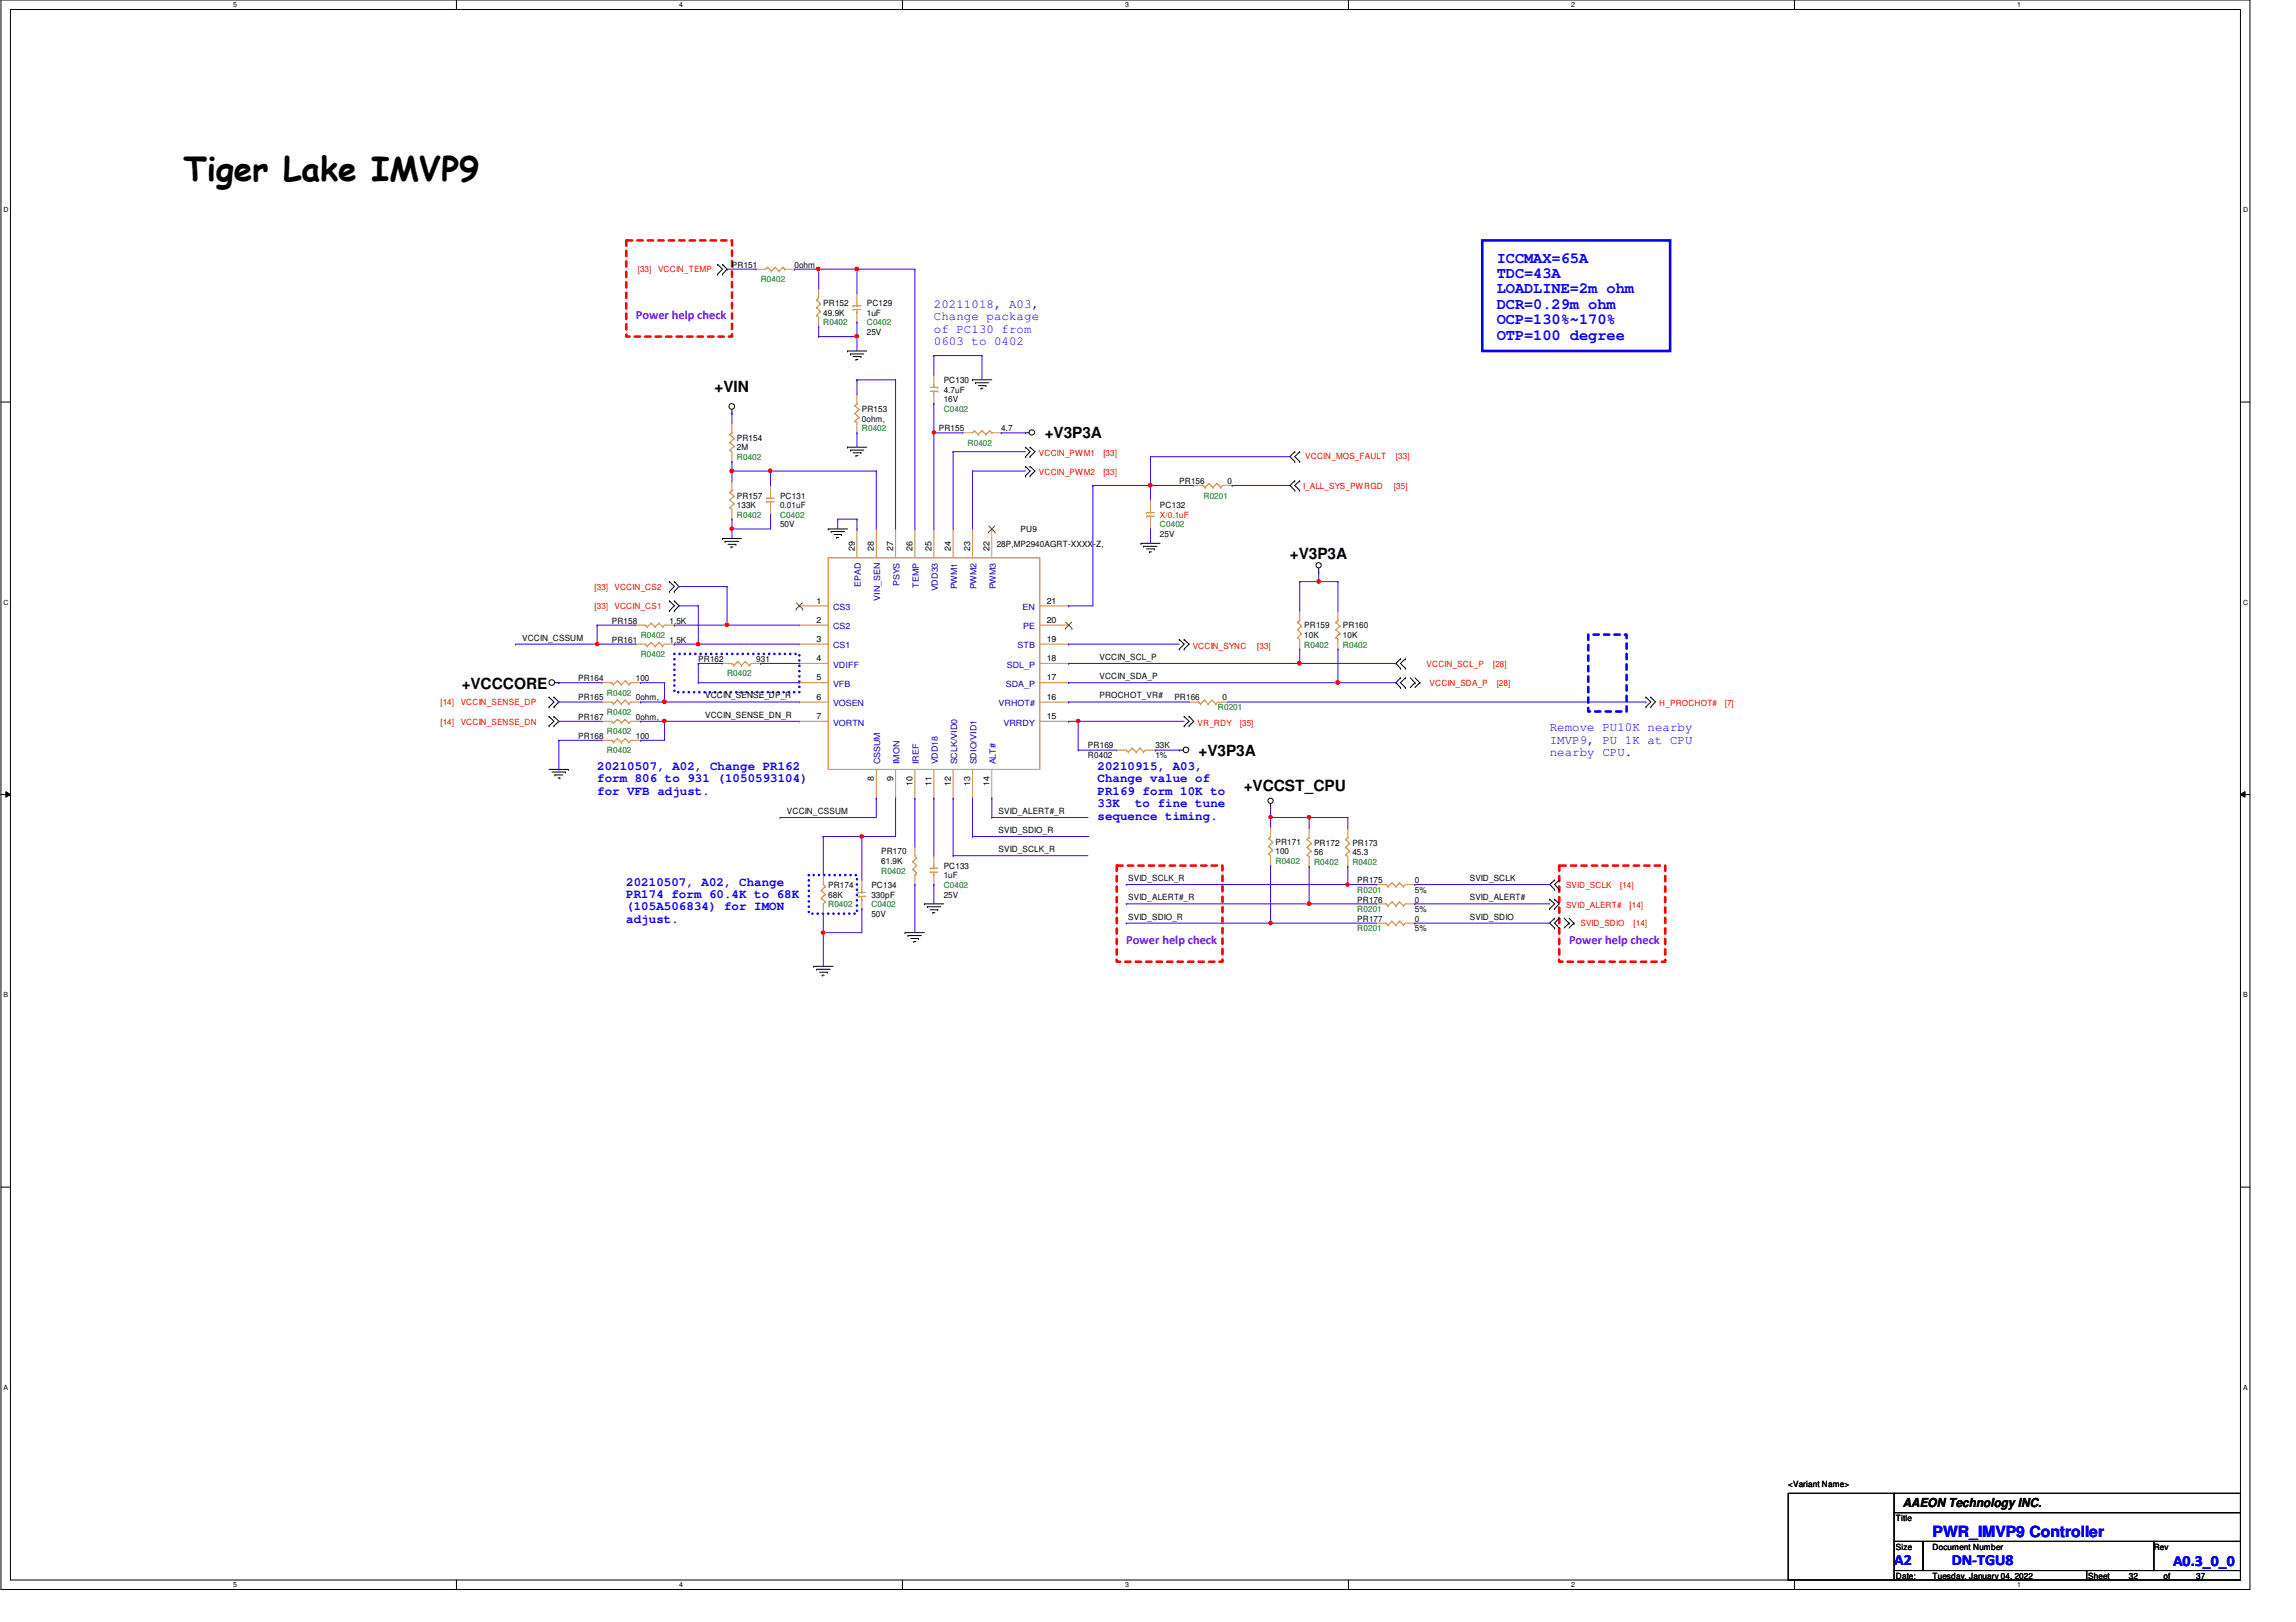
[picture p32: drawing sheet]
<svg xmlns="http://www.w3.org/2000/svg" width="297mm" height="210mm" viewBox="0 0 297 210" stroke-linecap="round" stroke-linejoin="round" font-family="sans-serif">
<defs><g id="words">
<text font-size="4.3" x="23.7" y="23.4">Tiger Lake IMVP9</text>
<g font-size="2" fill="#00f">
<text x="193.6" y="34">ICCMAX=65A</text>
<text x="193.6" y="36">TDC=43A</text>
<text x="193.6" y="38">LOADLINE=2m ohm</text>
<text x="193.6" y="40">DCR=0.29m ohm</text>
<text x="193.6" y="42">OCP=130%~170%</text>
<text x="193.6" y="43.9">OTP=100 degree</text>
<text x="245.1" y="202.5">A2</text>
<text x="250" y="198.9">PWR_IMVP9 Controller</text>
<text x="252.5" y="202.5">DN-TGU8</text>
<text x="281.1" y="202.6">A0.3_0_0</text>
</g>
<g font-size="2">
<text x="92.5" y="50.8">+VIN</text>
<text x="135.2" y="56.7">+V3P3A</text>
<text x="166.9" y="72.3">+V3P3A</text>
<text x="59.7" y="89.1">+VCCCORE</text>
<text x="155.1" y="97.8">+V3P3A</text>
<text x="160.9" y="102.4">+VCCST_CPU</text>
</g>
<g font-size="1.6" fill="#8000ff">
<text x="82.3" y="41.3">Power help check</text>
<text x="145.7" y="122.2">Power help check</text>
<text x="203" y="122.2">Power help check</text>
</g>
<g font-size="1.6" fill="#00f">
<text x="120.8" y="39.8">20211018, A03,</text>
<text x="120.8" y="41.4">Change package</text>
<text x="120.8" y="43.1">of PC130 from</text>
<text x="120.8" y="44.7">0603 to 0402</text>
<text x="200.5" y="94.6">Remove PU10K nearby</text>
<text x="77.3" y="99.7">20210507, A02, Change PR162</text>
<text x="77.3" y="101.3">form 806 to 931 (1050593104)</text>
<text x="142" y="99.7">20210915, A03,</text>
<text x="142" y="101.3">Change value of</text>
<text x="200.5" y="96.2">IMVP9, PU 1K at CPU</text>
<text x="200.5" y="97.8">nearby CPU.</text>
<text x="77.3" y="102.9">for VFB adjust.</text>
<text x="142" y="102.9">PR169 form 10K to</text>
<text x="142" y="104.5">33K</text>
<text x="142" y="106.1">sequence timing.</text>
<text x="146.9" y="104.5">to fine tune</text>
<text x="81" y="114.6">20210507, A02, Change</text>
<text x="81" y="116.2">PR174 form 60.4K to 68K</text>
<text x="81" y="117.8">(105A506834) for IMON</text>
<text x="81" y="119.4">adjust.</text>
</g>
<text font-size="1.6" x="246.2" y="195.1">AAEON Technology INC.</text>
<g font-size="1.1" fill="#f00">
<text x="82.5" y="35.3">[33]</text>
<text x="85.1" y="35.3">VCCIN_TEMP</text>
<text x="134.4" y="59.1">VCCIN_PWM1</text>
<text x="142.7" y="59.1">[33]</text>
<text x="168.9" y="59.4">VCCIN_MOS_FAULT</text>
<text x="180.6" y="59.4">[33]</text>
<text x="134.4" y="61.5">VCCIN_PWM2</text>
<text x="142.7" y="61.5">[33]</text>
<text x="168.6" y="63.3">I_ALL_SYS_PWRGD</text>
<text x="180.3" y="63.3">[35]</text>
<text x="150.1" y="67">X/0.1uF</text>
<text x="76.9" y="76.3">[33]</text>
<text x="79.5" y="76.3">VCCIN_CS2</text>
<text x="76.9" y="78.8">[33]</text>
<text x="79.5" y="78.8">VCCIN_CS1</text>
<text x="154.3" y="83.9">VCCIN_SYNC</text>
<text x="162.6" y="83.9">[33]</text>
<text x="184.6" y="86.3">VCCIN_SCL_P</text>
<text x="185" y="88.8">VCCIN_SDA_P</text>
<text x="193.2" y="86.3">[28]</text>
<text x="193.6" y="88.8">[28]</text>
<text x="57" y="91.3">[14]</text>
<text x="57" y="93.8">[14]</text>
<text x="59.6" y="91.3">VCCIN_SENSE_DP</text>
<text x="59.6" y="93.8">VCCIN_SENSE_DN</text>
<text x="154.9" y="93.9">VR_RDY</text>
<text x="160.4" y="93.9">[35]</text>
<text x="214.7" y="91.4">H_PROCHOT#</text>
<text x="223.1" y="91.4">[7]</text>
<text x="202.6" y="114.9">SVID_SCLK</text>
<text x="202.6" y="117.5">SVID_ALERT#</text>
<text x="204.5" y="119.9">SVID_SDIO</text>
<text x="209.6" y="114.9">[14]</text>
<text x="210.8" y="117.5">[14]</text>
<text x="211.3" y="119.9">[14]</text>
</g>
<g font-size="1.1">
<text x="94.7" y="34.6">PR151</text>
<text x="102.8" y="34.6">0ohm,</text>
<text x="106.5" y="39.6">PR152</text>
<text x="106.5" y="40.9">49.9K</text>
<text x="112.1" y="39.6">PC129</text>
<text x="112.1" y="40.9">1uF</text>
<text x="112.1" y="43.3">25V</text>
<text x="111.5" y="53.3">PR153</text>
<text x="122.1" y="49.6">PC130</text>
<text x="122.1" y="50.8">4.7uF</text>
<text x="122.1" y="52.1">16V</text>
<text x="95.3" y="57.1">PR154</text>
<text x="95.3" y="58.3">2M</text>
<text x="111.5" y="54.6">0ohm,</text>
<text x="121.5" y="55.8">PR155</text>
<text x="129.5" y="55.8">4.7</text>
<text x="95.3" y="64.5">PR157</text>
<text x="95.3" y="65.7">133K</text>
<text x="100.9" y="64.5">PC131</text>
<text x="100.9" y="65.7">0.01uF</text>
<text x="150.1" y="65.7">PC132</text>
<text x="152.6" y="62.7">PR156</text>
<text x="158.8" y="62.7">0</text>
<text x="100.9" y="68.2">50V</text>
<text x="110.6" y="71.3" transform="rotate(-90 110.6 71.3)">29</text>
<text x="113.1" y="71.3" transform="rotate(-90 113.1 71.3)">28</text>
<text x="115.6" y="71.3" transform="rotate(-90 115.6 71.3)">27</text>
<text x="118.1" y="71.3" transform="rotate(-90 118.1 71.3)">26</text>
<text x="120.5" y="71.3" transform="rotate(-90 120.5 71.3)">25</text>
<text x="123" y="71.3" transform="rotate(-90 123 71.3)">24</text>
<text x="125.5" y="71.3" transform="rotate(-90 125.5 71.3)">23</text>
<text x="128" y="71.3" transform="rotate(-90 128 71.3)">22</text>
<text x="128.9" y="70.7">28P,MP2940AGRT-XXXX-Z,</text>
<text x="132" y="68.9">PU9</text>
<text x="150.1" y="69.5">25V</text>
<text x="67.6" y="82.9">VCCIN_CSSUM</text>
<text x="79.2" y="80.7">PR158</text>
<text x="79.2" y="83.2">PR161</text>
<text x="86.6" y="80.7">1.5K</text>
<text x="86.6" y="83.2">1.5K</text>
<text x="105.6" y="78.1">1</text>
<text x="105.6" y="80.6">2</text>
<text x="105.6" y="83.1">3</text>
<text x="135.4" y="78.1">21</text>
<text x="135.4" y="80.6">20</text>
<text x="135.4" y="83.1">19</text>
<text x="168.7" y="81.3">PR159</text>
<text x="168.7" y="82.5">10K</text>
<text x="173.7" y="81.3">PR160</text>
<text x="173.7" y="82.5">10K</text>
<text x="74.8" y="88.2">PR164</text>
<text x="82.3" y="88.2">100</text>
<text x="90.3" y="85.7">PR162</text>
<text x="97.8" y="85.7">931</text>
<text x="105.6" y="85.6">4</text>
<text x="105.6" y="88.1">5</text>
<text x="135.4" y="85.6">18</text>
<text x="135.4" y="88.1">17</text>
<text x="142.2" y="87.9">VCCIN_SDA_P</text>
<text x="142.2" y="85.4">VCCIN_SCL_P</text>
<text x="74.8" y="90.6">PR165</text>
<text x="74.8" y="95.6">PR168</text>
<text x="74.8" y="93.1">PR167</text>
<text x="82.3" y="90.6">0ohm,</text>
<text x="82.3" y="95.6">100</text>
<text x="82.3" y="93.1">0ohm,</text>
<text x="91.2" y="90.4">VCCIN_SENSE_DP_R</text>
<text x="91.2" y="92.9">VCCIN_SENSE_DN_R</text>
<text x="105.6" y="90.6">6</text>
<text x="105.6" y="93">7</text>
<text x="135.4" y="90.6">16</text>
<text x="135.4" y="93">15</text>
<text x="142.2" y="90.4">PROCHOT_VR#</text>
<text x="151.9" y="90.6">PR166</text>
<text x="158.2" y="90.6">0</text>
<text x="113.1" y="101.1" transform="rotate(-90 113.1 101.1)">8</text>
<text x="115.6" y="101.1" transform="rotate(-90 115.6 101.1)">9</text>
<text x="118.1" y="101.7" transform="rotate(-90 118.1 101.7)">10</text>
<text x="120.5" y="101.7" transform="rotate(-90 120.5 101.7)">11</text>
<text x="123" y="101.7" transform="rotate(-90 123 101.7)">12</text>
<text x="125.5" y="101.7" transform="rotate(-90 125.5 101.7)">13</text>
<text x="128" y="101.7" transform="rotate(-90 128 101.7)">14</text>
<text x="140.8" y="96.9">PR169</text>
<text x="140.8" y="98.1">R0402</text>
<text x="149.5" y="96.9">33K</text>
<text x="149.5" y="98.1">1%</text>
<text x="101.8" y="105.3">VCCIN_CSSUM</text>
<text x="129.2" y="105.3">SVID_ALERT#_R</text>
<text x="129.2" y="107.8">SVID_SDIO_R</text>
<text x="114" y="110.6">PR170</text>
<text x="114" y="111.8">61.9K</text>
<text x="122.1" y="112.4">PC133</text>
<text x="122.1" y="113.7">1uF</text>
<text x="129.2" y="110.3">SVID_SCLK_R</text>
<text x="165" y="109.3">PR171</text>
<text x="165" y="110.6">100</text>
<text x="170" y="109.4">PR172</text>
<text x="170" y="110.7">56</text>
<text x="175" y="109.4">PR173</text>
<text x="175" y="110.7">45.3</text>
<text x="107.1" y="114.9">PR174</text>
<text x="107.1" y="116.2">68K</text>
<text x="112.7" y="114.9">PC134</text>
<text x="112.7" y="116.2">330pF</text>
<text x="112.7" y="118.7">50V</text>
<text x="122.1" y="116.2">25V</text>
<text x="146" y="114">SVID_SCLK_R</text>
<text x="146" y="116.5">SVID_ALERT#_R</text>
<text x="146" y="119">SVID_SDIO_R</text>
<text x="175.6" y="119.3">PR177</text>
<text x="175.6" y="114.3">PR175</text>
<text x="175.6" y="116.8">PR176</text>
<text x="183" y="119.3">0</text>
<text x="183" y="114.3">0</text>
<text x="183" y="115.5">5%</text>
<text x="183" y="116.8">0</text>
<text x="183" y="118">5%</text>
<text x="190.2" y="114">SVID_SCLK</text>
<text x="190.2" y="116.5">SVID_ALERT#</text>
<text x="190.2" y="119">SVID_SDIO</text>
<text x="183" y="120.5">5%</text>
<text x="231.3" y="192.4">&lt;Variant Name&gt;</text>
<text x="245.3" y="196.8">Title</text>
<text x="245.3" y="200.5">Size</text>
<text x="250" y="200.5">Document Number</text>
<text x="278.6" y="200.5">Rev</text>
<text x="245.3" y="204.3">Date:</text>
<text x="250" y="204.3">Tuesday, January 04, 2022</text>
<text x="270.2" y="204.3">Sheet</text>
<text x="275.4" y="204.3">32</text>
<text x="279.9" y="204.3">of</text>
<text x="284.1" y="204.3">37</text>
</g>
<g font-size="1.1" fill="#008000">
<text x="98.4" y="36.5">R0402</text>
<text x="106.5" y="42.1">R0402</text>
<text x="112.1" y="42.1">C0402</text>
<text x="122.1" y="53.3">C0402</text>
<text x="95.3" y="59.5">R0402</text>
<text x="111.5" y="55.8">R0402</text>
<text x="125.2" y="57.7">R0402</text>
<text x="155.7" y="64.5">R0201</text>
<text x="95.3" y="67">R0402</text>
<text x="100.9" y="67">C0402</text>
<text x="150.1" y="68.2">C0402</text>
<text x="82.9" y="82.5">R0402</text>
<text x="168.7" y="83.8">R0402</text>
<text x="173.7" y="83.8">R0402</text>
<text x="82.9" y="85">R0402</text>
<text x="94.1" y="87.5">R0402</text>
<text x="78.5" y="92.5">R0402</text>
<text x="78.5" y="90">R0402</text>
<text x="78.5" y="95">R0402</text>
<text x="157.6" y="91.9">R0201</text>
<text x="78.5" y="97.5">R0402</text>
<text x="114" y="113.1">R0402</text>
<text x="165" y="111.8">R0402</text>
<text x="170" y="111.9">R0402</text>
<text x="175" y="111.9">R0402</text>
<text x="107.1" y="117.4">R0402</text>
<text x="112.7" y="117.4">C0402</text>
<text x="122.1" y="114.9">C0402</text>
<text x="175.6" y="115.5">R0201</text>
<text x="175.6" y="118">R0201</text>
<text x="175.6" y="120.5">R0201</text>
</g>
<g font-size="1.1" fill="#00c">
<text x="111.4" y="75.9" transform="rotate(-90 111.4 75.9)">EPAD</text>
<text x="113.9" y="77.8" transform="rotate(-90 113.9 77.8)">VIN_SEN</text>
<text x="116.4" y="75.9" transform="rotate(-90 116.4 75.9)">PSYS</text>
<text x="118.9" y="76" transform="rotate(-90 118.9 76)">TEMP</text>
<text x="121.3" y="76.5" transform="rotate(-90 121.3 76.5)">VDD33</text>
<text x="123.8" y="76.3" transform="rotate(-90 123.8 76.3)">PWM1</text>
<text x="126.3" y="76.3" transform="rotate(-90 126.3 76.3)">PWM2</text>
<text x="128.8" y="76.3" transform="rotate(-90 128.8 76.3)">PWM3</text>
<text x="107.8" y="79">CS3</text>
<text x="107.8" y="81.4">CS2</text>
<text x="107.8" y="83.9">CS1</text>
<text x="131.7" y="83.9">STB</text>
<text x="132.3" y="79">EN</text>
<text x="132.4" y="81.4">PE</text>
<text x="107.8" y="86.4">VDIFF</text>
<text x="107.8" y="88.9">VFB</text>
<text x="130.1" y="88.9">SDA_P</text>
<text x="130.3" y="86.4">SDL_P</text>
<text x="107.8" y="91.4">VOSEN</text>
<text x="107.8" y="93.9">VORTN</text>
<text x="129.2" y="91.4">VRHOT#</text>
<text x="129.8" y="93.9">VRRDY</text>
<text x="113.9" y="98.9" transform="rotate(-90 113.9 98.9)">CSSUM</text>
<text x="116.4" y="98.9" transform="rotate(-90 116.4 98.9)">IMON</text>
<text x="118.9" y="98.9" transform="rotate(-90 118.9 98.9)">IREF</text>
<text x="121.3" y="98.9" transform="rotate(-90 121.3 98.9)">VDD18</text>
<text x="123.8" y="98.9" transform="rotate(-90 123.8 98.9)">SCLK/VID0</text>
<text x="126.3" y="98.9" transform="rotate(-90 126.3 98.9)">SDIO/VID1</text>
<text x="128.8" y="98.9" transform="rotate(-90 128.8 98.9)">ALT#</text>
</g>
<g font-size=".9">
<text x="30.2" y=".9">5</text>
<text x="87.9" y=".9">4</text>
<text x="145.6" y=".9">3</text>
<text x="203.3" y=".9">2</text>
<text x="261" y=".9">1</text>
<text x=".5" y="27.4">D</text>
<text x="290.2" y="27.4">D</text>
<text x=".5" y="78.2">C</text>
<text x="290.2" y="78.2">C</text>
<text x=".5" y="129">B</text>
<text x="290.2" y="129">B</text>
<text x=".5" y="179.8">A</text>
<text x="290.2" y="179.8">A</text>
<text x="30.2" y="205.4">5</text>
<text x="87.9" y="205.4">4</text>
<text x="145.6" y="205.4">3</text>
<text x="203.3" y="205.4">2</text>
<text x="261" y="205.4">1</text>
</g>
</g></defs>
<path d="M.1 0h291v205.7h-291zM1.4 1.2h288.5v203.3h-288.5z" fill="none" stroke="#000" stroke-width=".13"/>
<g fill="#fff">
<path d="M30.2 .1h.5v1h-.5z"/>
<path d="M30.2 204.6h.5v1h-.5z"/>
</g>
<path d="M59.1 0v1.2M59.1 204.5v1.2" fill="none" stroke="#000" stroke-width=".13"/>
<g fill="#fff">
<path d="M87.9 .1h.5v1h-.5z"/>
<path d="M87.9 204.6h.5v1h-.5z"/>
</g>
<path d="M116.8 0v1.2M116.8 204.5v1.2" fill="none" stroke="#000" stroke-width=".13"/>
<g fill="#fff">
<path d="M145.6 .1h.5v1h-.5z"/>
<path d="M145.6 204.6h.5v1h-.5z"/>
</g>
<path d="M174.5 0v1.2M174.5 204.5v1.2" fill="none" stroke="#000" stroke-width=".13"/>
<g fill="#fff">
<path d="M203.3 .1h.5v1h-.5z"/>
<path d="M203.3 204.6h.5v1h-.5z"/>
</g>
<path d="M232.2 0v1.2M232.2 204.5v1.2" fill="none" stroke="#000" stroke-width=".13"/>
<g fill="#fff">
<path d="M261 .1h.5v1h-.5z"/>
<path d="M261 204.6h.5v1h-.5z"/>
<path d="M.5 26.6h.6v1h-.6z"/>
<path d="M290.2 26.6h.6v1h-.6z"/>
<path d="M.5 77.4h.6v1h-.6z"/>
<path d="M290.2 77.4h.6v1h-.6z"/>
</g>
<path d="M.1 52h1.3M289.9 52h1.2" fill="none" stroke="#000" stroke-width=".13"/>
<g fill="#fff">
<path d="M.5 128.2h.6v1h-.6z"/>
<path d="M290.2 128.2h.6v1h-.6z"/>
</g>
<path d="M.1 102.8h1.3M.8 102.4l.6 .4-.6 .4zM289.9 102.8l.5-.4v.8zM289.9 102.8h1.2" fill="none" stroke="#000" stroke-width=".13"/>
<path d="M.8 102.4l.6 .4-.6 .4zM289.9 102.8l.5-.4v.8z" fill="#000"/>
<g fill="#fff">
<path d="M.5 179h.5v1h-.5z"/>
<path d="M290.2 179h.5v1h-.5z"/>
</g>
<g fill="none" stroke="#000" stroke-width=".13">
<path d="M92.8 35.5h.1M92.8 34.2h.1M92.8 34.2l.7 .6-.7 .7M93.5 34.2h.1M93.5 35.5h.1M93.5 34.2l.6 .6-.6 .7M94.7 53.5h.1M94.7 53v.5M109.6 57.9h.1M109.6 45.4h.1M109.6 57.9h2.5M109.6 45.4h2.5"/>
<path d="M110 58.3h.1M110 45.8h.1M110 58.3h1.8M110 45.8h1.8M110.4 58.6h1M110.4 46.1h1M110.7 59h.1M110.7 46.5h.1M110.7 59h.3M110.7 46.5h.3M111.4 58.6h.1M111.4 46.1h.1"/>
<path d="M125.8 49.1h.1M125.8 49.1h2.5M126.2 49.5h.1M126.2 49.5h1.7M126.6 49.9h.9M126.9 50.2h.1M126.9 50.2h.3M127.5 49.9h.1M132.7 56h.1M132.7 57.9h.1M132.7 59.1h.1M132.7 56h.4"/>
<path d="M132.7 57.9l.6 .6-.6 .6M133.3 57.9h.1M133.3 59.1h.1M133.3 57.9l.6 .6-.6 .6M167.5 58.5h.1M167.5 59.7h.1M167.5 58.5l-.6 .6 .6 .6M168.1 59.7h.1M168.1 58.5h.1M168.1 58.5l-.6 .6 .6 .6M86.6 79h.1M86.6 77.8h.1"/>
<path d="M86.6 76.5h.1M86.6 75.3h.1M86.6 75.3l.6 .6-.6 .6M86.6 77.8l.6 .6-.6 .6M87.2 77.8h.1M87.2 79h.1M87.2 75.3h.1M87.2 76.5h.1M87.2 77.8l.6 .6-.6 .6M87.2 75.3l.6 .6-.6 .6M93.5 69.7h.1M93.5 69.7h2.4"/>
<path d="M93.8 70.1h.1M93.8 70.1h1.8M94.2 70.4h1M94.6 70.8h.1M94.6 70.8h.2M95.2 70.4h.1M107.1 68.5h.1M107.1 68.5h2.5M107.5 68.8h.1M107.5 68.8h1.8M107.9 69.2h1M108.2 69.6h.1"/>
<path d="M108.2 69.6h.3M108.9 69.2h.1M132.7 60.4h.1M132.7 61.6h.1M132.7 60.4l.6 .6-.6 .6M133.3 60.4h.1M133.3 61.6h.1M133.3 60.4l.6 .6-.6 .6M147.6 70.3h.1M147.6 70.3h2.5M148 70.7h.1M148 70.7h1.7"/>
<path d="M148.3 71h1M148.7 71.4h.1M148.7 71.4h.3M149.3 71h.1M167.5 62.2h.1M167.5 63.5h.1M167.5 62.2l-.6 .6 .6 .7M168.1 63.5h.1M168.1 62.2h.1M168.1 62.2l-.6 .6 .6 .7M170.6 74h.1M170.6 73.5v.5"/>
<path d="M71 91.5h.1M71 90.2h.1M71 93.9h.1M71 92.7h.1M71 99.6h2.5M71 90.2l.7 .6-.7 .7M71 92.7l.7 .6-.7 .6M71.4 99.9h1.7M71.7 90.2h.1M71.7 91.5h.1M71.7 92.7h.1M71.7 93.9h.1"/>
<path d="M71.7 90.2l.6 .6-.6 .7M71.7 92.7l.6 .6-.6 .6M71.8 88.3h.5M72.3 88.3h.1M73.1 99.9h.1M73.5 99.6h.1M152.6 97.1h.1M152.6 82.8h.1M152.6 84h.1M152.6 97.1h.5M152.6 82.8l.6 .6-.6 .6M153.2 92.7h.1"/>
<path d="M153.2 93.9h.1M153.2 82.8h.1M153.2 84h.1M153.2 92.7l.6 .6-.6 .6M153.2 82.8l.6 .6-.6 .6M153.8 92.7h.1M153.8 93.9h.1M153.8 92.7l.6 .6-.6 .6M181.2 86.5h.1M181.2 85.3h.1M181.2 87.7h.1M181.2 89h.1"/>
<path d="M181.2 85.3l-.6 .6 .6 .6M181.2 87.7l-.6 .6 .6 .7M181.8 85.3h.1M181.8 86.5h.1M181.8 89h.1M181.8 87.7h.1M181.8 85.3l-.6 .6 .6 .6M181.8 87.7l-.6 .6 .6 .7M182.5 87.7l.5 .6M183 88.3h.1M183 87.7l.7 .6M183 88.3l-.5 .7"/>
<path d="M183.7 88.3h.1M183.7 88.3l-.7 .7M212.9 90.2h.1M212.9 91.5h.1M212.9 90.2l.7 .6-.7 .7M213.6 90.2h.1M213.6 91.5h.1M213.6 90.2l.6 .6-.6 .7M71.8 100.3h.1M71.8 100.3h1M72.2 100.7h.2M72.4 100.7h.1"/>
<path d="M119.6 117h.1M119.6 117h2.5M120 117.3h.1M120 117.3h1.7M120.4 117.7h.9M120.7 118.1h.1M120.7 118.1h.2M121.3 117.7h.1M164.4 104.5h.1M164.4 104v.5M200.5 116.4h.1M200.5 117.6h.1"/>
<path d="M200.5 116.4l.6 .6-.6 .6M201.1 118.8h.1M201.1 113.9h.1M201.1 115.1h.1M201.1 116.4h.1M201.1 117.6h.1M201.1 118.8l-.6 .7 .6 .6M201.1 113.9l-.6 .6 .6 .6M201.1 116.4l.6 .6-.6 .6M201.7 118.8h.1M201.7 115.1h.1M201.7 113.9h.1"/>
<path d="M201.7 118.8l-.6 .7 .6 .6M201.7 113.9l-.6 .6 .6 .6M202.3 118.8l.7 .7M203 119.5h.1M203 119.5l-.7 .6M203 118.8l.6 .7M203.6 119.5h.1M203.6 119.5l-.6 .6M105.3 125.1h.1M105.3 125.1h2.5M105.7 125.4h.1M105.7 125.4h1.7"/>
<path d="M106 125.8h1M106.4 126.2h.1M106.4 126.2h.2M107 125.8h.1M117.1 120.7h.1M117.1 120.7h2.5M117.5 121.1h.1M117.5 121.1h1.7M117.9 121.5h.9M118.2 121.8h.1M118.2 121.8h.3M118.8 121.5h.1"/>
<path d="M201.1 120.1h.1M201.7 120.1h.1M.1 153.6h1.3M289.9 153.6h1.2M231.3 193.3h13.8v11.2h-13.8zM245.1 193.3h44.8v2.4h-44.8zM245.1 195.7h44.8v3.8h-44.8zM245.1 199.5h3.7v3.7h-3.7zM248.8 199.5h29.8v3.7h-29.8zM278.6 199.5h11.3v3.7h-11.3zM245.1 203.2h24.9v1.3h-24.9zM270 203.2h19.9v1.3h-19.9z"/>
<circle cx="94.7" cy="52.6" r=".37"/>
<circle cx="133.5" cy="56" r=".36"/>
<circle cx="170.6" cy="73.1" r=".34"/>
<circle cx="71.4" cy="88.3" r=".37"/>
<circle cx="153.4" cy="97" r=".37"/>
<circle cx="164.4" cy="103.6" r=".34"/>
</g>
<path d="M191.8 31.1h24.3v14.3h-24.3z" fill="none" stroke="#00f" stroke-width=".34"/>
<path d="M205.5 82.1h4.9v10h-4.9z" fill="none" stroke="#00f" stroke-width=".34" stroke-dasharray=".7 .7"/>
<path d="M81 31.1h13.7v12.5h-13.7zM144.5 112h13.7v12.5h-13.7zM201.7 112h13.7v12.5h-13.7z" fill="none" stroke="#f00" stroke-width=".34" stroke-dasharray=".7 .7"/>
<path d="M87.2 84.6h16.2v5h-16.2zM104.6 113.2h6.3v5h-6.3z" fill="none" stroke="#00f" stroke-width=".34" stroke-dasharray="0 .7"/>
<g fill="none" stroke="#cc8006" stroke-width=".13">
<path d="M99.3 34.6h.1M99.3 34.6l-.2 .2M99.3 34.6l.5 .5M99.8 35.1h.1M100.3 34.6h.1M100.3 34.6l-.5 .5M100.3 34.6l.5 .5M100.8 35.1h.1M101.3 34.6h.1M101.3 34.6l-.5 .5M101.3 34.6l.3 .2M101.6 34.8h.1"/>
<path d="M105.7 38.8h.1M105.7 39.8h.1M105.7 38.8l.4 .5M105.7 39.8l.4 .5M105.9 38.6h.1M105.9 38.6l-.2 .2M106.1 39.3h.1M106.1 39.3l-.4 .5M110.4 39.6h.1M110.4 39.6h1M110.9 39.6h.1M110.9 39.2v.4"/>
<path d="M94.4 56.2h.1M94.4 58.3h.1M94.4 57.2h.1M94.4 56.2l.6 .5M94.4 58.3l.3 .2M94.4 57.2l.6 .5M94.7 56h.1M94.7 56l-.3 .2M95 57.7h.1M95 56.7h.1M95 57.7l-.6 .6M95 56.7l-.6 .5"/>
<path d="M105.7 40.8h.1M105.7 40.8l.2 .3M106.1 40.3h.1M106.1 40.3l-.4 .5M110.4 40h.1M110.4 40h1M110.6 52.5h.1M110.6 54.5h.1M110.6 53.5h.1M110.6 52.5l.5 .5M110.6 54.5l.3 .2M110.6 53.5l.5 .5"/>
<path d="M110.9 52.2h.1M110.9 40.4h.1M110.9 52.2l-.3 .3M110.9 40v.4M111.1 54h.1M111.1 53h.1M111.1 54l-.5 .5M111.1 53l-.5 .5M120.4 50.1h.9M120.4 50.6h.9M120.8 49.8h.1M120.8 50.6h.1"/>
<path d="M120.8 49.8v.3M120.8 50.6v.4M121.3 50.1h.1M121.3 50.6h.1M126.1 55.8h.1M126.1 55.8l-.3 .2M126.1 55.8l.5 .4M126.6 56.2h.1M127 55.8h.1M127 55.8l-.4 .4M127 55.8l.5 .4M127.5 56.2h.1"/>
<path d="M128.1 55.8h.1M128.1 55.8l-.6 .4M128.1 55.8l.2 .2M128.3 56h.1M94.4 63.7h.1M94.4 65.7h.1M94.4 64.7h.1M94.4 63.7l.6 .5M94.4 65.7l.3 .3M94.4 64.7l.6 .5M94.7 63.5h.1M94.7 63.5l-.3 .2"/>
<path d="M95 65.2h.1M95 64.2h.1M95 65.2l-.6 .5M95 64.2l-.6 .5M99.2 64.9h.1M99.2 64.5h.1M99.2 64.9h1M99.2 64.5h1M99.7 65.3h.1M99.7 64.5h.1M99.7 64.1v.4M99.7 64.9v.4"/>
<path d="M107.1 72.2h27.4v27.4h-27.4zM148.3 66.8h.1M148.3 66.3h.1M148.3 66.8h1M148.3 66.3h1M148.8 67.2h.1M148.8 66.3h.1M148.8 66v.3M148.8 66.8v.4M155.7 62.8h.1M155.7 62.8l.2 .3M155.9 63.1h.1"/>
<path d="M156.4 62.6h.1M156.4 62.6l-.5 .5M156.4 62.6l.5 .5M156.9 63.1h.1M157.4 62.6h.1M157.4 62.6l.5 .5M157.4 62.6l-.5 .5M157.9 63.1h.1M158.2 62.8l-.3 .3M79.2 90.8h.1M79.2 95.8h.1M79.2 88.3h.1"/>
<path d="M79.2 93.3h.1M79.2 90.8l.2 .3M79.2 95.8l.2 .3M79.2 88.3l.2 .3M79.2 93.3l.2 .3M79.4 91.1h.1M79.4 96.1h.1M79.4 88.6h.1M79.4 93.6h.1M79.9 90.6h.1M79.9 95.6h.1M79.9 88.1h.1"/>
<path d="M79.9 93.1h.1M79.9 90.6l-.5 .5M79.9 90.6l.5 .5M79.9 95.6l-.5 .5M79.9 95.6l.5 .5M79.9 88.1l-.5 .5M79.9 88.1l.5 .5M79.9 93.1l-.5 .5M79.9 93.1l.5 .5M80.4 91.1h.1M80.4 96.1h.1M80.4 88.6h.1"/>
<path d="M80.4 93.6h.1M80.9 90.6h.1M80.9 95.6h.1M80.9 88.1h.1M80.9 93.1h.1M80.9 90.6l.5 .5M80.9 90.6l-.5 .5M80.9 95.6l.5 .5M80.9 95.6l-.5 .5M80.9 88.1l.5 .5M80.9 88.1l-.5 .5M80.9 93.1l.5 .5"/>
<path d="M80.9 93.1l-.5 .5M81.4 91.1h.1M81.4 96.1h.1M81.4 88.6h.1M81.4 93.6h.1M81.6 90.8l-.2 .3M81.6 95.8l-.2 .3M81.6 88.3l-.2 .3M81.6 93.3l-.2 .3M83.5 80.9h.1M83.5 83.4h.1M83.5 80.9l.2 .2"/>
<path d="M83.5 83.4l.2 .2M83.7 81.1h.1M83.7 83.6h.1M84.2 80.6h.1M84.2 83.1h.1M84.2 80.6l-.5 .5M84.2 80.6l.5 .5M84.2 83.1l-.5 .5M84.2 83.1l.5 .5M84.7 81.1h.1M84.7 83.6h.1M85.3 80.6h.1"/>
<path d="M85.3 83.1h.1M85.3 80.6l.4 .5M85.3 80.6l-.6 .5M85.3 83.1l.4 .5M85.3 83.1l-.6 .5M85.7 81.1h.1M85.7 83.6h.1M86 80.9l-.3 .2M86 83.4l-.3 .2M94.7 85.9h.1M94.7 85.9l.3 .2M95 86.1h.1"/>
<path d="M95.5 85.6h.1M95.5 85.6l-.5 .5M95.5 85.6l.4 .5M95.9 86.1h.1M96.4 85.6h.1M96.4 85.6l.5 .5M96.4 85.6l-.5 .5M96.9 86.1h.1M97.2 85.9l-.3 .2M145.7 97.1h.1M145.7 97.1l.3 .2M146 97.3h.1"/>
<path d="M146.5 96.8h.1M146.5 96.8l-.5 .5M146.5 96.8l.5 .5M147 97.3h.1M147.5 96.8h.1M147.5 96.8l.5 .5M147.5 96.8l-.5 .5M148 97.3h.1M148.2 97.1l-.2 .2M155.1 90.8h.1M155.1 90.8l.2 .3M155.3 91.1h.1"/>
<path d="M155.8 90.6h.1M155.8 90.6l-.5 .5M155.8 90.6l.5 .5M156.3 91.1h.1M156.8 90.6h.1M156.8 90.6l.5 .5M156.8 90.6l-.5 .5M157.3 91.1h.1M157.6 90.8l-.3 .3M167.9 80.5h.1M167.9 82.5h.1M167.9 81.5h.1"/>
<path d="M167.9 80.5l.5 .5M167.9 82.5l.2 .3M167.9 81.5l.5 .5M168.1 80.3h.1M168.1 80.3l-.2 .2M168.4 82h.1M168.4 81h.1M168.4 82l-.5 .5M168.4 81l-.5 .5M172.8 80.5h.1M172.8 82.5h.1M172.8 81.5h.1"/>
<path d="M172.8 80.5l.6 .5M172.8 82.5l.3 .3M172.8 81.5l.6 .5M173.1 80.3h.1M173.1 80.3l-.3 .2M173.4 82h.1M173.4 81h.1M173.4 82l-.6 .5M173.4 81l-.6 .5M106.3 115.2h.1M106.3 116.2h.1M106.3 116.2l.5 .5"/>
<path d="M106.3 115.2l.5 .5M106.5 117h.1M106.5 114.5l.3 .2M106.8 116.7h.1M106.8 114.7h.1M106.8 115.7h.1M106.8 116.7l-.3 .3M106.8 114.7l-.5 .5M106.8 115.7l-.5 .5M111 116h.1M111 115.5h.1M111 116h1"/>
<path d="M111 115.5h1M111.5 116.4h.1M111.5 115.5h.1M111.5 115.1v.4M111.5 116v.4M118.1 111.5h.1M118.1 112.5h.1M118.1 112.5l.5 .5M118.1 111.5l.5 .5M118.4 113.2h.1M118.4 110.7l.2 .3M118.6 113h.1"/>
<path d="M118.6 111h.1M118.6 112h.1M118.6 113l-.2 .2M118.6 111l-.5 .5M118.6 112l-.5 .5M120.4 112.9h.1M120.4 112.4h.1M120.4 112.9h.9M120.4 112.4h.9M120.8 113.2h.1M120.8 112.4h.1M120.8 112v.4"/>
<path d="M120.8 112.9v.3M164.2 108.5h.1M164.2 110.5h.1M164.2 109.5h.1M164.2 108.5l.4 .5M164.2 110.5l.2 .2M164.2 109.5l.4 .5M164.4 108.2h.1M164.4 108.2l-.2 .3M164.6 110h.1M164.6 109h.1M164.6 110l-.4 .5"/>
<path d="M164.6 109l-.4 .5M169.1 108.6h.1M169.1 110.6h.1M169.1 109.6h.1M169.1 108.6l.5 .5M169.1 110.6l.3 .3M169.1 109.6l.5 .6M169.4 108.4h.1M169.4 108.4l-.3 .2M169.6 110.2h.1M169.6 109.1h.1M169.6 110.2l-.5 .4"/>
<path d="M169.6 109.1l-.5 .5M174.1 108.6h.1M174.1 110.6h.1M174.1 109.6h.1M174.1 108.6l.5 .5M174.1 110.6l.3 .3M174.1 109.6l.5 .6M174.4 108.4h.1M174.4 108.4l-.3 .2M174.6 110.2h.1M174.6 109.1h.1M174.6 110.2l-.5 .4"/>
<path d="M174.6 109.1l-.5 .5M179.3 119.5h.1M179.3 114.5h.1M179.3 117h.1M179.3 119.5l.3 .2M179.3 114.5l.3 .2M179.3 117l.3 .2M179.6 119.7h.1M179.6 114.7h.1M179.6 117.2h.1M180.1 119.2h.1M180.1 114.3h.1"/>
<path d="M180.1 116.7h.1M180.1 119.2l-.5 .5M180.1 119.2l.5 .5M180.1 114.3l-.5 .4M180.1 114.3l.5 .4M180.1 116.7l-.5 .5M180.1 116.7l.5 .5M180.6 119.7h.1M180.6 114.7h.1M180.6 117.2h.1M181.1 119.2h.1M181.1 114.3h.1"/>
<path d="M181.1 116.7h.1M181.1 119.2l.5 .5M181.1 119.2l-.5 .5M181.1 114.3l.5 .4M181.1 114.3l-.5 .4M181.1 116.7l.5 .5M181.1 116.7l-.5 .5M181.6 119.7h.1M181.6 114.7h.1M181.6 117.2h.1M181.8 119.5l-.2 .2M181.8 114.5l-.2 .2"/>
<path d="M181.8 117l-.2 .2"/>
</g>
<g fill="none" stroke="#a84" stroke-width=".13">
<path d="M97.8 34.8h.1M97.8 34.8h1.3M101.6 34.8h1.2M102.8 34.8h.1M105.9 37.3h.1M105.9 37.3v1.3M110.9 37.9h.1M110.9 37.9v1.3M94.7 59.7h.1M94.7 54.7h.1M94.7 54.7v1.3M94.7 58.5v1.2"/>
<path d="M105.9 42.3h.1M105.9 41.1v1.2M110.9 56h.1M110.9 51h.1M110.9 41.7h.1M110.9 40.4v1.3M110.9 51v1.2M110.9 54.7v1.3M120.8 52.2h.1M120.8 48.5h.1M120.8 48.5v1.3M120.8 51v1.2"/>
<path d="M124.6 56h.1M124.6 56h1.2M128.3 56h1.2M129.5 56h.1M94.7 67.2h.1M94.7 62.2h.1M94.7 62.2v1.3M94.7 66v1.2M99.7 62.8h.1M99.7 66.6h.1M99.7 62.8v1.3M99.7 65.3v1.3"/>
<path d="M103.4 78.4h.1M103.4 78.4h3.7M110.9 68.5h.1M110.9 68.5v3.7M113.4 68.5h.1M113.4 68.5v3.7M115.9 68.5h.1M115.9 68.5v3.7M118.4 68.5h.1M118.4 68.5v3.7M120.8 68.5h.1M120.8 68.5v3.7"/>
<path d="M123.3 68.5h.1M123.3 68.5v3.7M125.8 68.5h.1M125.8 68.5v3.7M128.3 68.5h.1M128.3 68.5v3.7M134.5 78.4h3.8M138.3 78.4h.1M148.8 64.7h.1M148.8 68.5h.1M148.8 64.7v1.3M148.8 67.2v1.3"/>
<path d="M154.4 62.8h.1M154.4 62.8h1.3M158.2 62.8h1.2M159.4 62.8h.1M168.1 79h.1M168.1 79v1.3M173.1 79h.1M173.1 79v1.3M77.9 90.8h.1M77.9 95.8h.1M77.9 88.3h.1M77.9 93.3h.1"/>
<path d="M77.9 90.8h1.3M77.9 95.8h1.3M77.9 88.3h1.3M77.9 93.3h1.3M81.6 90.8h1.3M81.6 95.8h1.3M81.6 88.3h1.3M81.6 93.3h1.3M82.3 80.9h.1M82.3 83.4h.1M82.3 80.9h1.2M82.3 83.4h1.2"/>
<path d="M82.9 90.8h.1M82.9 95.8h.1M82.9 88.3h.1M82.9 93.3h.1M86 80.9h1.2M86 83.4h1.2M87.2 80.9h.1M87.2 83.4h.1M93.5 85.9h.1M93.5 85.9h1.2M97.2 85.9h1.2M98.4 85.9h.1"/>
<path d="M103.4 80.9h.1M103.4 83.4h.1M103.4 85.9h.1M103.4 88.3h.1M103.4 90.8h.1M103.4 93.3h.1M103.4 90.8h3.7M103.4 88.3h3.7M103.4 80.9h3.7M103.4 83.4h3.7M103.4 85.9h3.7M103.4 93.3h3.7"/>
<path d="M113.4 99.6v3.7M115.9 99.6v3.7M118.4 99.6v3.7M120.8 99.6v3.7M123.3 99.6v3.7M125.8 99.6v3.7M128.3 99.6v3.7M134.5 90.8h3.8M134.5 88.3h3.8M134.5 80.9h3.8M134.5 83.4h3.8M134.5 85.9h3.8"/>
<path d="M134.5 93.3h3.8M138.3 80.9h.1M138.3 83.4h.1M138.3 85.9h.1M138.3 88.3h.1M138.3 90.8h.1M138.3 93.3h.1M144.5 97.1h.1M144.5 97.1h1.2M148.2 97.1h1.3M149.5 97.1h.1M153.8 90.8h.1"/>
<path d="M153.8 90.8h1.3M157.6 90.8h1.2M158.8 90.8h.1M168.1 84h.1M168.1 82.8v1.2M173.1 84h.1M173.1 82.8v1.2M106.5 113.2h.1M106.5 118.2h.1M106.5 113.2v1.3M106.5 117v1.2M111.5 113.9h.1"/>
<path d="M111.5 117.6h.1M111.5 113.9v1.2M111.5 116.4v1.2M113.4 103.3h.1M115.9 103.3h.1M118.4 103.3h.1M118.4 109.5h.1M118.4 114.5h.1M118.4 109.5v1.2M118.4 113.2v1.3M120.8 103.3h.1M120.8 110.7h.1"/>
<path d="M120.8 114.5h.1M120.8 110.7v1.3M120.8 113.2v1.3M123.3 103.3h.1M125.8 103.3h.1M128.3 103.3h.1M164.4 112h.1M164.4 107h.1M164.4 107v1.2M164.4 110.7v1.3M169.4 112.1h.1M169.4 107.1h.1"/>
<path d="M169.4 107.1v1.3M169.4 110.9v1.2M174.4 112.1h.1M174.4 107.1h.1M174.4 107.1v1.3M174.4 110.9v1.2M178.1 119.5h.1M178.1 114.5h.1M178.1 117h.1M178.1 119.5h1.2M178.1 114.5h1.2M178.1 117h1.2"/>
<path d="M181.8 119.5h1.2M181.8 114.5h1.2M181.8 117h1.2M183 119.5h.1M183 114.5h.1M183 117h.1"/>
</g>
<path d="M103 78.8h.1M103 78l.8 .8M103.8 78l-.8 .8M103.8 78.8h.1M127.9 68.9h.1M127.9 68.1l.8 .8M128.7 68.1l-.8 .8M128.7 68.9h.1M137.8 81.3h.1M137.9 80.5l.8 .8M138.6 80.5l-.8 .8M138.7 81.3h.1" fill="none" stroke="#804000" stroke-width=".13"/>
<path d="M138.3 78.4h.1M141.4 62.8h.1M141.4 62.8v15.6h-3.1M141.4 62.8h7.4M148.8 68.5h.1M148.8 68.5v1.8" fill="none" stroke="#4200ff" stroke-width=".13"/>
<path d="M148.6 62.6h.4l.1 .2-.1 .2h-.2h-.2z" fill-rule="evenodd" fill="#f00"/>
<path d="M148.6 62.6h.4l.1 .2-.1 .2h-.2h-.2z" fill="none" stroke="#f00" stroke-width=".13"/>
<g fill="none" stroke="#4200ff" stroke-width=".13">
<path d="M120.8 56h.1M120.8 52.2h.1M120.8 52.2v16.3M120.8 56h3.8M123.3 58.5h.1M123.3 58.5v10M123.3 58.5h9.4M129.5 56h.1M129.5 56h3.2M125.8 61h.1M125.8 61v7.5M125.8 61h6.9"/>
<path d="M148.8 62.8h.1M148.8 62.8v1.9"/>
</g>
<path d="M120.7 55.8h.3v.2v.1l-.2 .1-.1-.1z" fill-rule="evenodd" fill="#f00"/>
<path d="M120.7 55.8h.3v.2v.1l-.2 .1-.1-.1z" fill="none" stroke="#f00" stroke-width=".13"/>
<path d="M94.7 67.2h.1M94.7 68.5h.1M94.7 67.2v2.5M99.7 66.6h.1M99.7 66.6v1.9h-5" fill="none" stroke="#4200ff" stroke-width=".13"/>
<path d="M94.5 68.3h.3l.1 .1-.1 .1-.1 .1-.2-.1z" fill-rule="evenodd" fill="#f00"/>
<path d="M94.5 68.3h.3l.1 .1-.1 .1-.1 .1-.2-.1z" fill="none" stroke="#f00" stroke-width=".13"/>
<path d="M94.7 59.7h.1M94.7 59.7v2.5M94.7 61h.1M94.7 61h5M99.7 61h.1M99.7 61v1.8" fill="none" stroke="#4200ff" stroke-width=".13"/>
<path d="M94.5 60.8h.3l.1 .1-.1 .2-.1 .1-.2-.1z" fill-rule="evenodd" fill="#f00"/>
<path d="M94.5 60.8h.3l.1 .1-.1 .2-.1 .1-.2-.1z" fill="none" stroke="#f00" stroke-width=".13"/>
<path d="M99.7 61h.1M99.7 61h13.7" fill="none" stroke="#4200ff" stroke-width=".13"/>
<path d="M99.5 60.8h.3l.1 .1-.1 .2-.2 .1-.1-.1z" fill-rule="evenodd" fill="#f00"/>
<path d="M99.5 60.8h.3l.1 .1-.1 .2-.2 .1-.1-.1z" fill="none" stroke="#f00" stroke-width=".13"/>
<g fill="none" stroke="#4200ff" stroke-width=".13">
<path d="M94.7 53.5h.1M94.7 53.5v1.2M105.9 42.3h.1M105.9 43.6h.1M105.9 42.3v1.3M110.9 49.1h.1M110.9 56h.1M110.9 41.7h.1M110.9 41.7v1.9h-5M110.9 49.1v1.9M110.9 56v1.9M110.9 49.1h5"/>
<path d="M115.9 49.1h.1M115.9 49.1v19.4M113.4 61h.1M113.4 61v7.5"/>
</g>
<path d="M110.7 43.4h.3l.1 .1-.1 .2h-.2h-.1z" fill-rule="evenodd" fill="#f00"/>
<path d="M110.7 43.4h.3l.1 .1-.1 .2h-.2h-.1z" fill="none" stroke="#f00" stroke-width=".13"/>
<path d="M105.9 34.8h.1M105.9 34.8v2.5M105.9 34.8h5M110.9 43.6h.1M110.9 43.6v1.8" fill="none" stroke="#4200ff" stroke-width=".13"/>
<path d="M110.7 34.6h.3l.1 .2-.1 .2-.2 .1-.1-.1z" fill-rule="evenodd" fill="#f00"/>
<path d="M110.7 34.6h.3l.1 .2-.1 .2-.2 .1-.1-.1z" fill="none" stroke="#f00" stroke-width=".13"/>
<path d="M105.7 34.6h.3l.1 .2-.1 .2-.1 .1-.2-.1z" fill-rule="evenodd" fill="#f00"/>
<path d="M105.7 34.6h.3l.1 .2-.1 .2-.1 .1-.2-.1z" fill="none" stroke="#f00" stroke-width=".13"/>
<g fill="none" stroke="#4200ff" stroke-width=".13">
<path d="M94.1 34.8h.1M94.1 34.8h3.7M102.8 34.8h.1M102.8 34.8h3.1M110.9 34.8h.1M110.9 34.8v3.1M110.9 34.8h7.5M118.4 34.8h.1M118.4 34.8v33.7M164.4 105.8h.1M164.4 105.8h10M164.4 105.8v1.2"/>
<path d="M169.4 105.8h.1M169.4 105.8v1.3M174.4 105.8h.1M174.4 105.8v1.3"/>
</g>
<path d="M169.2 105.6h.3l.1 .1-.1 .2-.2 .1-.1-.1z" fill-rule="evenodd" fill="#f00"/>
<path d="M169.2 105.6h.3l.1 .1-.1 .2-.2 .1-.1-.1z" fill="none" stroke="#f00" stroke-width=".13"/>
<path d="M164.2 105.6h.3l.1 .1-.1 .2-.1 .1-.2-.1z" fill-rule="evenodd" fill="#f00"/>
<path d="M164.2 105.6h.3l.1 .1-.1 .2-.1 .1-.2-.1z" fill="none" stroke="#f00" stroke-width=".13"/>
<path d="M145.7 114.5h.1M145.7 114.5h28.7M164.4 104.5h.1M164.4 104.5v1.3" fill="none" stroke="#4200ff" stroke-width=".13"/>
<path d="M174.2 114.3h.3v.2v.1l-.2 .1-.1-.1z" fill-rule="evenodd" fill="#f00"/>
<path d="M174.2 114.3h.3v.2v.1l-.2 .1-.1-.1z" fill="none" stroke="#f00" stroke-width=".13"/>
<path d="M66.7 83.4h.1M66.7 83.4h10.6M77.3 80.9h.1M77.3 80.9h5M87.2 80.9h.1M87.2 83.4h.1M87.2 80.9h6.9M87.2 83.4h3.1" fill="none" stroke="#4200ff" stroke-width=".13"/>
<path d="M77.1 83.2h.3l.1 .2-.1 .1-.1 .1-.2-.1z" fill-rule="evenodd" fill="#f00"/>
<path d="M77.1 83.2h.3l.1 .2-.1 .1-.1 .1-.2-.1z" fill="none" stroke="#f00" stroke-width=".13"/>
<path d="M77.3 80.9h.1M77.3 83.4h.1M77.3 80.9v2.5M77.3 83.4h5M90.3 85.9h.1M90.3 83.4h.1M90.3 83.4h13.1M90.3 85.9v2.4M90.3 85.9h3.2M94.1 80.9h.1M94.1 80.9h9.3" fill="none" stroke="#4200ff" stroke-width=".13"/>
<path d="M90.1 83.2h.4v.2v.1l-.2 .1-.2-.1z" fill-rule="evenodd" fill="#f00"/>
<path d="M90.1 83.2h.4v.2v.1l-.2 .1-.2-.1z" fill="none" stroke="#f00" stroke-width=".13"/>
<g fill="none" stroke="#4200ff" stroke-width=".13">
<path d="M82.9 90.8h.1M82.9 93.3h.1M82.9 88.3h.1M82.9 88.3h3.1M82.9 90.8h20.5M82.9 93.3h3.1M86 88.3h.1M86 90.8h.1M86 88.3v2.5M90.3 88.3h.1M90.3 88.3h13.1M98.4 85.9h.1"/>
<path d="M98.4 85.9h5"/>
</g>
<path d="M85.8 90.7h.3l.1 .1-.1 .2-.2 .1-.1-.1z" fill-rule="evenodd" fill="#f00"/>
<path d="M85.8 90.7h.3l.1 .1-.1 .2-.2 .1-.1-.1z" fill="none" stroke="#f00" stroke-width=".13"/>
<path d="M82.9 95.8h.1M86 93.3h.1M86 93.3v2.5h-3.1M86 93.3h17.4" fill="none" stroke="#4200ff" stroke-width=".13"/>
<path d="M85.8 93.1h.3l.1 .2-.1 .1-.2 .1-.1-.1z" fill-rule="evenodd" fill="#f00"/>
<path d="M85.8 93.1h.3l.1 .2-.1 .1-.2 .1-.1-.1z" fill="none" stroke="#f00" stroke-width=".13"/>
<path d="M72.3 88.3h.1M72.3 90.8h.1M72.3 93.3h.1M72.3 95.8h.1M72.3 88.3h5.6M72.3 90.8h5.6M72.3 93.3h5.6M72.3 95.8h5.6M145.7 117h.1M145.7 117h23.7" fill="none" stroke="#4200ff" stroke-width=".13"/>
<path d="M169.2 116.8h.3l.1 .1-.1 .2-.2 .1-.1-.1z" fill-rule="evenodd" fill="#f00"/>
<path d="M169.2 116.8h.3l.1 .1-.1 .2-.2 .1-.1-.1z" fill="none" stroke="#f00" stroke-width=".13"/>
<path d="M145.7 119.5h.1M145.7 119.5h18.7" fill="none" stroke="#4200ff" stroke-width=".13"/>
<path d="M164.2 119.3h.3l.1 .1-.1 .2-.1 .1-.2-.1z" fill-rule="evenodd" fill="#f00"/>
<path d="M164.2 119.3h.3l.1 .1-.1 .2-.1 .1-.2-.1z" fill="none" stroke="#f00" stroke-width=".13"/>
<g fill="none" stroke="#4200ff" stroke-width=".13">
<path d="M100.9 105.8h.1M106.5 108.2h.1M106.5 108.2h5M113.4 103.3h.1M113.4 103.3v2.5h-12.5M115.9 103.3h.1M115.9 103.3v4.9M164.4 112h.1M164.4 119.5h.1M164.4 112v7.5M164.4 119.5h13.7M169.4 112.1h.1"/>
<path d="M169.4 117h.1M169.4 112.1v4.9M169.4 117h8.7M174.4 112.1h.1M174.4 114.5h.1M174.4 112.1v2.4M174.4 114.5h3.7M183 114.5h.1M183 117h.1M183 119.5h.1M183 119.5h17.5M183 117h17.5"/>
<path d="M183 114.5h17.5"/>
</g>
<path d="M111.3 108.1h.3l.1 .1-.1 .2-.1 .1-.2-.1z" fill-rule="evenodd" fill="#f00"/>
<path d="M111.3 108.1h.3l.1 .1-.1 .2-.1 .1-.2-.1z" fill="none" stroke="#f00" stroke-width=".13"/>
<path d="M106.5 108.2h.1M106.5 118.2h.1M106.5 108.2v5M106.5 118.2v2.5M111.5 108.2h.1M111.5 108.2v5.7M111.5 108.2h4.4M106.5 120.7h.1M106.5 120.7h5" fill="none" stroke="#4200ff" stroke-width=".13"/>
<path d="M106.3 120.5h.3l.1 .2-.1 .1-.1 .1-.2-.1z" fill-rule="evenodd" fill="#f00"/>
<path d="M106.3 120.5h.3l.1 .2-.1 .1-.1 .1-.2-.1z" fill="none" stroke="#f00" stroke-width=".13"/>
<g fill="none" stroke="#4200ff" stroke-width=".13">
<path d="M138.3 93.3h.1M138.3 90.8h.1M138.3 88.3h.1M138.3 93.3h1.2M138.3 90.8h15.5M138.3 88.3h34.8M111.5 117.6h.1M111.5 117.6v3.1M118.4 103.3h.1M118.4 114.5h.1M118.4 103.3v6.2M118.4 114.5v6.2"/>
<path d="M120.8 103.3h.1M120.8 114.5h.1M120.8 103.3v7.4M120.8 114.5v2.5M123.3 103.3h.1M123.3 110.7h.1M123.3 103.3v7.4M123.3 110.7h17.5M125.8 103.3h.1M125.8 108.2h.1M125.8 103.3v4.9M125.8 108.2h15.1"/>
<path d="M128.3 103.3h.1M128.3 105.8h.1M128.3 103.3v2.5M128.3 105.8h12.5M106.5 120.7h.1M106.5 120.7v4.4"/>
</g>
<path d="M172.9 88.2h.3l.1 .1-.1 .2-.1 .1-.2-.1z" fill-rule="evenodd" fill="#f00"/>
<path d="M172.9 88.2h.3l.1 .1-.1 .2-.1 .1-.2-.1z" fill="none" stroke="#f00" stroke-width=".13"/>
<path d="M139.5 93.3h.1M139.5 97.1h.1M139.5 93.3v3.8M139.5 97.1h5M139.5 93.3h13.7" fill="none" stroke="#4200ff" stroke-width=".13"/>
<path d="M139.3 93.1h.3l.1 .2-.1 .1-.1 .1-.2-.1z" fill-rule="evenodd" fill="#f00"/>
<path d="M139.3 93.1h.3l.1 .2-.1 .1-.1 .1-.2-.1z" fill="none" stroke="#f00" stroke-width=".13"/>
<path d="M138.3 85.9h.1M138.3 85.9h29.8" fill="none" stroke="#4200ff" stroke-width=".13"/>
<path d="M167.9 85.7h.3l.1 .1-.1 .2-.1 .1-.2-.1z" fill-rule="evenodd" fill="#f00"/>
<path d="M167.9 85.7h.3l.1 .1-.1 .2-.1 .1-.2-.1z" fill="none" stroke="#f00" stroke-width=".13"/>
<path d="M168.1 75.3h.1M168.1 75.3v3.7M168.1 75.3h2.5M168.1 84h.1M168.1 84v1.9h12.5M173.1 84h.1M173.1 84v4.3h7.5M180.6 85.9h.1M180.6 88.3h.1" fill="none" stroke="#4200ff" stroke-width=".13"/>
<path d="M170.4 75.1h.3l.1 .1-.1 .2-.1 .1-.2-.1z" fill-rule="evenodd" fill="#f00"/>
<path d="M170.4 75.1h.3l.1 .1-.1 .2-.1 .1-.2-.1z" fill="none" stroke="#f00" stroke-width=".13"/>
<g fill="none" stroke="#4200ff" stroke-width=".13">
<path d="M120.8 46h.1M120.8 46v2.5M120.8 46h6.2M127 46h.1M127 46v3.1M87.8 78.4h.1M87.8 75.9h.1M87.8 78.4h2.5M87.8 75.9h6.3M90.3 78.4h.1M90.3 78.4v5M94.1 75.9h.1"/>
<path d="M94.1 75.9v5M173.1 75.3h.1M173.1 75.3v3.7M72.3 99.6h.1M72.3 95.8v3.8M138.3 83.4h.1M138.3 83.4h14.3"/>
</g>
<path d="M93.9 80.7h.3l.1 .2-.1 .1-.2 .1-.1-.1z" fill-rule="evenodd" fill="#f00"/>
<path d="M93.9 80.7h.3l.1 .2-.1 .1-.2 .1-.1-.1z" fill="none" stroke="#f00" stroke-width=".13"/>
<g fill="none" stroke="#4200ff" stroke-width=".13">
<path d="M148.8 59.1h.1M148.8 59.1h18.1M148.8 59.1v3.7M108.4 67.2h.1M108.4 67.2v1.3M108.4 67.2h2.5M110.9 67.2h.1M110.9 68.5h.1M110.9 67.2v1.3M148.8 62.8h.1M148.8 62.8h5.6M159.4 62.8h.1"/>
<path d="M159.4 62.8h7.5M170.6 74h.1M170.6 75.3h.1M170.6 74v1.3M170.6 75.3h2.5M149.5 97.1h.1M149.5 97.1h3.1M158.8 90.8h54.1M212.9 90.8h.1"/>
</g>
<path d="M148.6 62.6h.4l.1 .2-.1 .2h-.2h-.2z" fill-rule="evenodd" fill="#f00"/>
<path d="M148.6 62.6h.4l.1 .2-.1 .2h-.2h-.2z" fill="none" stroke="#f00" stroke-width=".13"/>
<path d="M120.7 55.8h.3v.2v.1l-.2 .1-.1-.1z" fill-rule="evenodd" fill="#f00"/>
<path d="M120.7 55.8h.3v.2v.1l-.2 .1-.1-.1z" fill="none" stroke="#f00" stroke-width=".13"/>
<path d="M94.5 68.3h.3l.1 .1-.1 .1-.1 .1-.2-.1z" fill-rule="evenodd" fill="#f00"/>
<path d="M94.5 68.3h.3l.1 .1-.1 .1-.1 .1-.2-.1z" fill="none" stroke="#f00" stroke-width=".13"/>
<path d="M94.5 60.8h.3l.1 .1-.1 .2-.1 .1-.2-.1z" fill-rule="evenodd" fill="#f00"/>
<path d="M94.5 60.8h.3l.1 .1-.1 .2-.1 .1-.2-.1z" fill="none" stroke="#f00" stroke-width=".13"/>
<path d="M99.5 60.8h.3l.1 .1-.1 .2-.2 .1-.1-.1z" fill-rule="evenodd" fill="#f00"/>
<path d="M99.5 60.8h.3l.1 .1-.1 .2-.2 .1-.1-.1z" fill="none" stroke="#f00" stroke-width=".13"/>
<path d="M110.7 43.4h.3l.1 .1-.1 .2h-.2h-.1z" fill-rule="evenodd" fill="#f00"/>
<path d="M110.7 43.4h.3l.1 .1-.1 .2h-.2h-.1z" fill="none" stroke="#f00" stroke-width=".13"/>
<path d="M110.7 34.6h.3l.1 .2-.1 .2-.2 .1-.1-.1z" fill-rule="evenodd" fill="#f00"/>
<path d="M110.7 34.6h.3l.1 .2-.1 .2-.2 .1-.1-.1z" fill="none" stroke="#f00" stroke-width=".13"/>
<path d="M105.7 34.6h.3l.1 .2-.1 .2-.1 .1-.2-.1z" fill-rule="evenodd" fill="#f00"/>
<path d="M105.7 34.6h.3l.1 .2-.1 .2-.1 .1-.2-.1z" fill="none" stroke="#f00" stroke-width=".13"/>
<path d="M169.2 105.6h.3l.1 .1-.1 .2-.2 .1-.1-.1z" fill-rule="evenodd" fill="#f00"/>
<path d="M169.2 105.6h.3l.1 .1-.1 .2-.2 .1-.1-.1z" fill="none" stroke="#f00" stroke-width=".13"/>
<path d="M164.2 105.6h.3l.1 .1-.1 .2-.1 .1-.2-.1z" fill-rule="evenodd" fill="#f00"/>
<path d="M164.2 105.6h.3l.1 .1-.1 .2-.1 .1-.2-.1z" fill="none" stroke="#f00" stroke-width=".13"/>
<path d="M174.2 114.3h.3v.2v.1l-.2 .1-.1-.1z" fill-rule="evenodd" fill="#f00"/>
<path d="M174.2 114.3h.3v.2v.1l-.2 .1-.1-.1z" fill="none" stroke="#f00" stroke-width=".13"/>
<path d="M77.1 83.2h.3l.1 .2-.1 .1-.1 .1-.2-.1z" fill-rule="evenodd" fill="#f00"/>
<path d="M77.1 83.2h.3l.1 .2-.1 .1-.1 .1-.2-.1z" fill="none" stroke="#f00" stroke-width=".13"/>
<path d="M90.1 83.2h.4v.2v.1l-.2 .1-.2-.1z" fill-rule="evenodd" fill="#f00"/>
<path d="M90.1 83.2h.4v.2v.1l-.2 .1-.2-.1z" fill="none" stroke="#f00" stroke-width=".13"/>
<path d="M85.8 90.7h.3l.1 .1-.1 .2-.2 .1-.1-.1z" fill-rule="evenodd" fill="#f00"/>
<path d="M85.8 90.7h.3l.1 .1-.1 .2-.2 .1-.1-.1z" fill="none" stroke="#f00" stroke-width=".13"/>
<path d="M85.8 93.1h.3l.1 .2-.1 .1-.2 .1-.1-.1z" fill-rule="evenodd" fill="#f00"/>
<path d="M85.8 93.1h.3l.1 .2-.1 .1-.2 .1-.1-.1z" fill="none" stroke="#f00" stroke-width=".13"/>
<path d="M169.2 116.8h.3l.1 .1-.1 .2-.2 .1-.1-.1z" fill-rule="evenodd" fill="#f00"/>
<path d="M169.2 116.8h.3l.1 .1-.1 .2-.2 .1-.1-.1z" fill="none" stroke="#f00" stroke-width=".13"/>
<path d="M164.2 119.3h.3l.1 .1-.1 .2-.1 .1-.2-.1z" fill-rule="evenodd" fill="#f00"/>
<path d="M164.2 119.3h.3l.1 .1-.1 .2-.1 .1-.2-.1z" fill="none" stroke="#f00" stroke-width=".13"/>
<path d="M111.3 108.1h.3l.1 .1-.1 .2-.1 .1-.2-.1z" fill-rule="evenodd" fill="#f00"/>
<path d="M111.3 108.1h.3l.1 .1-.1 .2-.1 .1-.2-.1z" fill="none" stroke="#f00" stroke-width=".13"/>
<path d="M106.3 120.5h.3l.1 .2-.1 .1-.1 .1-.2-.1z" fill-rule="evenodd" fill="#f00"/>
<path d="M106.3 120.5h.3l.1 .2-.1 .1-.1 .1-.2-.1z" fill="none" stroke="#f00" stroke-width=".13"/>
<path d="M172.9 88.2h.3l.1 .1-.1 .2-.1 .1-.2-.1z" fill-rule="evenodd" fill="#f00"/>
<path d="M172.9 88.2h.3l.1 .1-.1 .2-.1 .1-.2-.1z" fill="none" stroke="#f00" stroke-width=".13"/>
<path d="M139.3 93.1h.3l.1 .2-.1 .1-.1 .1-.2-.1z" fill-rule="evenodd" fill="#f00"/>
<path d="M139.3 93.1h.3l.1 .2-.1 .1-.1 .1-.2-.1z" fill="none" stroke="#f00" stroke-width=".13"/>
<path d="M167.9 85.7h.3l.1 .1-.1 .2-.1 .1-.2-.1z" fill-rule="evenodd" fill="#f00"/>
<path d="M167.9 85.7h.3l.1 .1-.1 .2-.1 .1-.2-.1z" fill="none" stroke="#f00" stroke-width=".13"/>
<path d="M170.4 75.1h.3l.1 .1-.1 .2-.1 .1-.2-.1z" fill-rule="evenodd" fill="#f00"/>
<path d="M170.4 75.1h.3l.1 .1-.1 .2-.1 .1-.2-.1z" fill="none" stroke="#f00" stroke-width=".13"/>
<path d="M93.9 80.7h.3l.1 .2-.1 .1-.2 .1-.1-.1z" fill-rule="evenodd" fill="#f00"/>
<path d="M93.9 80.7h.3l.1 .2-.1 .1-.2 .1-.1-.1z" fill="none" stroke="#f00" stroke-width=".13"/>
<use href="#words"/>
</svg>
